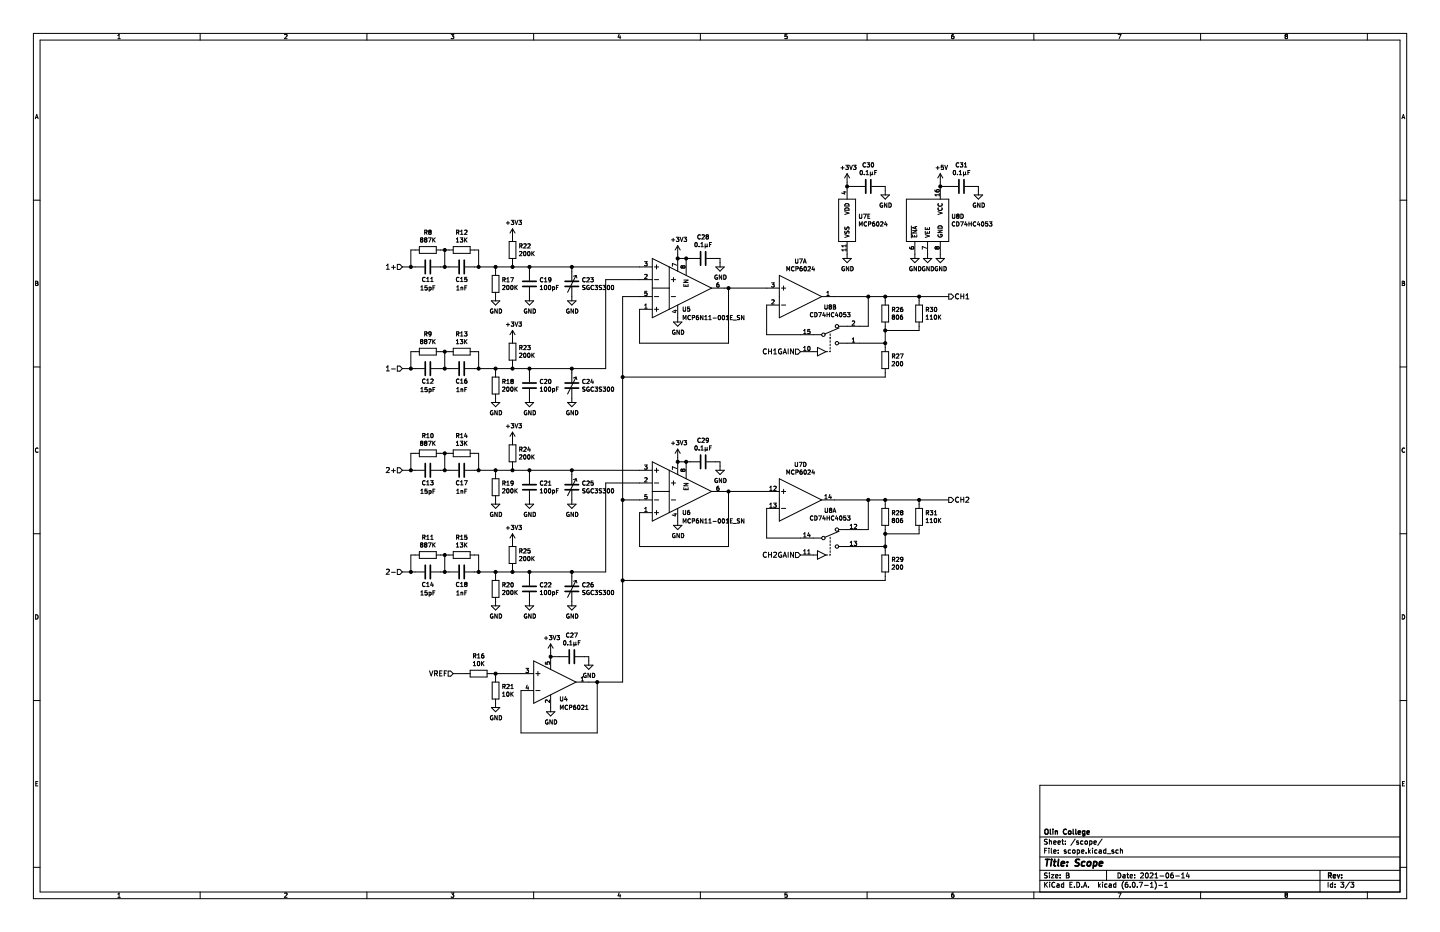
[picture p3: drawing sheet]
<svg xmlns="http://www.w3.org/2000/svg" width="432mm" height="279mm" viewBox="0 0 432 279" stroke-linecap="round" stroke-linejoin="round" font-family="sans-serif">
<path d="M0 0h431.8v279.4h-431.8z" fill-rule="evenodd" fill="#fff" stroke="#fff" stroke-width=".3"/>
<g fill="none" stroke="#000" stroke-width=".3">
<path d="M10 10h411.8v259.4h-411.8zM12 12h407.8v255.4h-407.8zM35.3 11.6h.8M35.3 10.7l.4-.4v1.3M60 10v2M85.3 10.4l.5-.1 .3 .4-.8 .9h.8M110 10v2M135.3 10.3h.8l-.5 .5 .4 .1v.6h-.7M160 10v2M185.6 10.2l-.3 1h.8M186 10.7v.9M210 10v2"/>
<path d="M236 10.3h-.6l-.1 .6h.7v.6h-.7M260 10v2M286 10.3l-.6 .3-.1 .8 .3 .2 .4-.1v-.6l-.4-.1-.3 .2M310 10v2M335.3 10.3h.8l-.5 1.3M360 10v2M385.6 10.9l-.3 .2 .3 .5 .5-.2-.3-.5M385.6 10.9l-.3-.3 .3-.3 .5 .2-.3 .4M385.6 10.9h.2M410 10v2M10.6 35.6l.4-1.3 .4 1.3M10.7 35.2h.6"/>
<path d="M420.4 35.6l.4-1.3 .4 1.3M420.5 35.2h.6M251.5 59.7h5.1v12.7h-5.1zM252.2 50.3h.9M252.6 49.8v1M252.9 57.6h.8M253.3 57.4v.8l-.9-.3M253.6 49.5h.8l-.4 .5 .3 .1v.6h-.7M254 55.9h5.3M254 52.1l-.7 1.3M254 52.1v7.6M254 52.1l.8 1.3"/>
<path d="M254.8 49.5l.4 1.3 .4-1.3M255.9 49.5h.8l-.4 .5 .3 .1v.6h-.7M258.1 51.2l.1-.1a.62 .62 0 0 1 .4 .7 .62 .62 0 0 1-.5 .5l-.2-.4zM258.1 51.2h-.1M259.2 52.3v.1M259.5 48.9a.56 .56 0 0 0-.7 .5 .56 .56 0 0 0 .7 .5M259.7 52.4h.7M259.7 51.5l.4-.4v1.3M260 48.8h.8l-.5 .5 .4 .1v.5h-.7M261 52.2l.2 .2 .4-.2M261 51.5v1.3M261.4 48.9l.1-.1a.62 .62 0 0 1 .5 .7 .62 .62 0 0 1-.6 .5l-.2-.4z"/>
<path d="M261.4 55.9h4v2.5M261.6 52.2l.2 .2M261.6 51.5v.7M262.3 51.7h.4M262.9 51.1h-.6v1.3M264.2 58.4h2.5l-1.3 1.3zM271.8 59.7h12.7v12.7h-12.7zM280.4 57l.3 .5 .7 .1 .2-.3-.1-.4-.6 .1v.3l.2 .3M280.7 50.3h1M281.2 49.8v1M281.6 58.4h-1.2l.3 .4M281.6 58v.8"/>
<path d="M282 52.1v7.6M282 55.9h5.3M282 52.1l-.8 1.3M282 52.1l.7 1.3M282.9 49.5h-.6l-.1 .6h.6l.1 .6h-.7M283.3 49.5l.4 1.3 .4-1.3M285.9 51.2l.2-.1a.62 .62 0 0 1 .5 .7 .62 .62 0 0 1-.6 .5l-.2-.4zM287.1 52.3v.1M287.5 48.9a.56 .56 0 0 0-.8 .5 .56 .56 0 0 0 .8 .5M287.6 51.5l.4-.4v1.3M287.6 52.4h.8M287.9 48.8h.8l-.4 .5 .3 .1v.5h-.7"/>
<path d="M288.9 52.2l.2 .2 .4-.2M288.9 51.5v1.3M289.2 50.1h.7M289.2 49.2l.3-.4v1.3M289.3 55.9h4.1v2.5M289.5 51.5v.7M289.5 52.2l.2 .2M290.2 51.7h.5M290.8 51.1h-.6v1.3M292.1 58.4h2.6l-1.3 1.3zM10 60h2M115.9 79.6l.4-.4v1.5"/>
<path d="M118 79.6v1.1M119.1 79.3h.8l.8 .7-.8 .8h-.8zM125.7 73.9h5.1v2.1h-5.1zM125.7 74.9h-2.5v5.1M126.3 71.8l-.2-.2 .2-.3 .5 .2-.2 .3M126.3 71.8l-.2 .3 .2 .5 .5-.3-.2-.5M126.3 71.8h.3M127.3 69.7l.7-.1v-.5l-.7-.1v1.3M127.5 71.8l-.2-.2 .2-.3 .5 .2-.2 .3M127.5 71.8l-.2 .3 .2 .5 .5-.3-.2-.5M127.5 71.8h.3M127.6 69.7l.5 .6"/>
<path d="M128.4 71.3h.9l-.6 1.3M128.6 69.2l.2-.2 .5 .2M128.6 69.2v.1M128.6 69.3l.2 .2M128.6 70.1l.1 .1M128.8 69.5l-.2 .3v.3M128.8 69.5h.2M129 69.5l.3 .3-.1 .3-.5 .1M129.3 69.2v.1M129.3 69.3l-.3 .2M129.8 71.3v1.3M129.9 71.8l.6 .8"/>
<path d="M130.5 71.3l-.7 .7M130.8 74.9h5.1M133.4 74.9v5.1M135.9 73.9h5.1v2.1h-5.1zM136.8 71.7l.4-.4v1.3M136.8 72.6h.8M136.9 69.7l.6-.1 .1-.5-.7-.1v1.3M137.2 69.7l.4 .6M138 71.3h.8l-.4 .5 .3 .1v.6h-.7M138.1 69.4l.4-.4v1.3M138.1 70.3h.7M139.3 71.3v1.3"/>
<path d="M139.3 69.1l.5-.1 .2 .4-.7 .9h.7M139.5 71.8l.5 .8M140 71.3l-.7 .7M141 74.9h2.5v5.1M151.8 66.8h1M152.3 66.3v1M152.7 72.4h2v5.1h-2zM153.3 66h.8l-.5 .5 .4 .1v.6h-.7M153.7 68.6v3.8M153.7 77.5v2.5M153.7 68.6l-.8 1.3M153.7 68.6l.7 1.3"/>
<path d="M154.4 66l.5 1.3 .4-1.3M155.6 66h.8l-.5 .5 .4 .1v.6h-.7M155.8 75.5l.5-.1 .2 .4-.8 .9h.8M155.8 73.7h.6l.1-.5-.7-.1v1.3M156.1 73.7l.5 .7M157.1 73.2l.4-.1 .3 .3-.8 1h.8M157.1 75.5l.2-.1a.62 .62 0 0 1 .4 .6 .62 .62 0 0 1-.5 .6l-.2-.4zM158.3 73.2l.4-.1 .3 .3-.8 1h.8M158.3 75.5l.2-.1a.62 .62 0 0 1 .5 .6 .62 .62 0 0 1-.6 .6l-.2-.4zM159.5 75.4v1.3M159.7 75.9l.5 .8M160.2 75.4l-.7 .7"/>
<path d="M193.3 78.4h.8l-.5 .5 .4 .1v.6h-.7M195.6 77.5l17.8 8.9-17.8 8.9zM196.9 79.4v1.3M201.4 71.9h.9M201.8 71.4v1M202.8 71.1h.8l-.4 .5 .3 .1v.6h-.7M202.9 79.5l-1.3-.5v.8M203.2 77.5h6.6M203.2 73.7v7.6M203.2 73.7l-.7 1.2M203.2 73.7l.8 1.2M204 71.1l.4 1.3 .4-1.3"/>
<path d="M204.7 79.9l-.2-.2-.3 .2 .2 .5 .3-.3M204.7 79.9l.3-.2 .4 .2-.2 .5-.5-.3M204.7 79.9v.2M205.1 71.1h.8l-.4 .5 .3 .1v.6h-.7M205.8 77.5v5.1M208.5 72.8a.55 .55 0 0 1 .6 .5 .55 .55 0 0 1-.6 .5zM208.9 72.8h.1M209.6 73.8v.2M210 70.5a.56 .56 0 0 0-.8 .5 .56 .56 0 0 0 .8 .5M210.2 73.1l.3-.4v1.3M210.2 74h.7M210.5 70.5l.5-.1 .2 .4-.8 .9h.8"/>
<path d="M211.4 73.1v1.3M211.4 73.8l.2 .2 .4-.2M211.9 77.5h4v2.5M212 70.9l-.3 .3 .3 .5 .4-.3-.2-.5M212 70.9l-.3-.2 .3-.3 .4 .2-.2 .3M212 70.9h.2M212 73.1v.7M212 73.8l.2 .2M212.8 73.3h.4M213.4 72.7h-.6v1.3M238.5 77.6v1.1l.3 .2 .5-.2v-1.1M239.7 77.6h.9l-.6 1.3"/>
<path d="M240.5 79.9l-.4 .1-.2 .5M240.9 78.9l.4-1.3 .4 1.3M241 78.5h.6M243.8 79.9l-.3 .9h.8M252.7 77.5h2.6l-1.3 1.3zM253.2 80a.58 .58 0 0 0-.8 .6 .58 .58 0 0 0 .8 .5v-.5h-.2M253.3 70.3l1.3 .5-1.3 .4M253.3 63.5l1.3 .4-1.3 .4M253.4 69.3v.6a.53 .53 0 0 0 .7-.6l.4 .1v.6M253.4 68v.7a.53 .53 0 0 0 .7-.6l.4 .1v.6M253.5 61.2a.66 .66 0 0 1 .8-.1 .66 .66 0 0 1 .3 .7h-1.3zM253.5 62.4a.66 .66 0 0 1 .8 0 .66 .66 0 0 1 .3 .6h-1.3z"/>
<path d="M253.7 73.3v.8M253.7 74.6v.7M253.7 74.9h-1.3l.4 .4M253.7 73.7h-1.3l.4 .4M254 72.4v5.1M254.5 79.9v1.3l-.7-1.3v1.3M255.1 79.9a.64 .64 0 0 1 .7 .6 .64 .64 0 0 1-.7 .7zM257.7 64.2v1l.2 .3 .4-.1M257.7 67.8v-1.3l.4 .9 .4-.9v1.3M258.4 65.3l-.1 .1M258.4 64.2v1.1M258.9 64.2h.9l-.6 1.3"/>
<path d="M259.9 66.6a.56 .56 0 0 0-.8 .5 .56 .56 0 0 0 .8 .6M260.2 64.8h.5M260.4 67.2l.6-.1 .1-.5-.7-.1v1.3M260.8 64.2h-.6v1.3h.6M262.2 66.5l-.5 .3-.1 .7 .3 .3 .4-.1-.1-.7h-.3l-.3 .2M263 66.6l.1-.1a.62 .62 0 0 1 .5 .7 .62 .62 0 0 1-.6 .5l-.2-.4zM264 66.6l.5-.1 .3 .4-.8 .9h.8M264.6 60.9a.58 .58 0 0 0-.7 .6 .58 .58 0 0 0 .8 .5v-.4h-.3M265.6 66.4l-.3 .9h.7M265.9 66.9v.9M265.9 60.9v1.2l-.7-1.2v1.2M266.5 60.9a.64 .64 0 0 1 .8 .6 .64 .64 0 0 1-.8 .6z"/>
<path d="M272.7 74.1l.4 .5 .7 .1 .2-.3-.1-.4-.6 .1-.1 .3 .3 .3M273.1 77.5h2.5l-1.3 1.3zM273.3 67.7v3.6M273.5 80a.58 .58 0 0 0-.7 .6 .58 .58 0 0 0 .8 .5v-.5h-.3M273.6 70.4v.6h1.3v-.6M273.6 69.1h1.3l-1.3 .8h1.3M274.2 70.6v.4M274.3 72.4v5.1M274.5 68v.6M274.8 79.9v1.3l-.7-1.3v1.3M274.9 67.9l-1.3 .4 1.3 .4M275.4 79.9a.64 .64 0 0 1 .8 .6 .64 .64 0 0 1-.8 .7z"/>
<path d="M276.9 77.5h2.5l-1.3 1.3zM277.3 80a.58 .58 0 0 0-.7 .6 .58 .58 0 0 0 .8 .5v-.5h-.3M277.4 68.2v.6h1.3v-.6M277.4 70.3l1.3 .5-1.3 .4M277.4 69.3v.6h1.3v-.6M277.8 74.4l-1.2-.5v.8M278.1 68.3v.5M278.1 69.5v.4M278.1 72.4v5.1M278.6 79.9v1.3l-.7-1.3v1.3M279.2 79.9a.64 .64 0 0 1 .8 .6 .64 .64 0 0 1-.8 .7zM280.7 77.5h2.5l-1.2 1.3z"/>
<path d="M280.9 74.2l-.2-.3-.3 .3 .2 .5 .3-.3M280.9 74.2v.2M280.9 74.2l.3-.3 .4 .3-.2 .5-.5-.3M281.1 80a.58 .58 0 0 0-.7 .6 .58 .58 0 0 0 .8 .5v-.5h-.3M281.3 63.5l1.2 .4-1.2 .4M281.3 69h1.2l-1.2 .7h1.2M281.3 70.3a.58 .58 0 0 0 .6 .8 .58 .58 0 0 0 .5-.8h-.4v.2M281.4 62.3a.56 .56 0 0 0 .5 .8 .56 .56 0 0 0 .5-.8M281.4 61a.56 .56 0 0 0 .5 .8 .56 .56 0 0 0 .5-.8M281.4 67.8a.66 .66 0 0 1 .8-.1 .66 .66 0 0 1 .3 .7h-1.2zM282 72.4v5.1M282.4 79.9v1.3l-.7-1.3v1.3"/>
<path d="M283 79.9a.64 .64 0 0 1 .8 .6 .64 .64 0 0 1-.8 .7zM285.6 64.2v1l.2 .3 .4-.1M286.3 65.3l-.1 .1M286.3 66.6a.56 .56 0 0 0-.8 .5 .56 .56 0 0 0 .8 .6M286.3 64.2v1.1M286.9 66.5a.64 .64 0 0 1 .7 .6 .64 .64 0 0 1-.7 .7zM287.1 64.7l-.2-.2 .2-.3 .5 .2-.3 .3M287.1 64.7l-.2 .3v.3l.6 .1M287.1 64.7h.2M287.3 64.7l.3 .3-.1 .3M287.5 65.3v.1M288 66.5h.9l-.6 1.3"/>
<path d="M288.1 64.2a.64 .64 0 0 1 .8 .6 .64 .64 0 0 1-.8 .7zM289.6 66.4l-.3 .9h.8M289.9 66.9v.9M290.5 66.5v1.3M290.5 67.1h.8M291.3 66.5v1.3M292.5 60.9a.58 .58 0 0 0-.7 .6 .58 .58 0 0 0 .8 .5v-.4h-.2M292.6 66.6a.56 .56 0 0 0-.8 .5 .56 .56 0 0 0 .8 .6M293.4 66.4l-.3 .9h.8M293.7 66.9v.9M293.9 60.9v1.2l-.8-1.2v1.2M294.4 66.6l.2-.1a.62 .62 0 0 1 .4 .7 .62 .62 0 0 1-.5 .5l-.2-.4z"/>
<path d="M294.5 60.9a.64 .64 0 0 1 .7 .6 .64 .64 0 0 1-.7 .6zM296.2 66.5h-.6l-.1 .6 .6-.1 .1 .7h-.7M296.7 66.5h.7l-.4 .5 .4 .1v.6h-.7M419.8 60h2M10.7 84.9h.4M11.1 84.9l.2 .1M11.1 84.9l.2-.5-.6-.1v1.3l.6-.1 .1-.5M11.3 85h.1M115.9 80.7h.8M117.4 80.1h1.2M120.7 80h6.6M126.2 86l.4-.3v1.2"/>
<path d="M126.2 86.9h.7M127.5 83.3a.56 .56 0 0 0-.8 .5 .56 .56 0 0 0 .8 .5M128 83.5l.3-.4v1.3M128 84.4h.7M128.1 85.7h-.6l-.1 .6 .6-.1 .1 .6h-.7M128.7 86.9l.5-.1v-.6l-.5-.1v1.3M129.2 83.5l.3-.4v1.3M129.2 84.4h.7M129.3 80h8.1M129.8 86.3h.4M130.4 85.7h-.6v1.2M137 86l.3-.3v1.2"/>
<path d="M137 86.9h.7M137.6 83.3a.56 .56 0 0 0-.8 .5 .56 .56 0 0 0 .8 .5M138.1 83.5l.4-.4v1.3M138.1 99.8l.4-.3v1.2M138.1 84.4h.7M138.2 86.1v.8M138.2 86.2h.5l.1 .7M139.3 99.5h.7l-.4 .5 .4 .1v.5h-.7M139.4 86.3h.4M139.5 80h56.1M140 85.7h-.6v1.2M140 83.1h-.6l-.1 .6h.6l.1 .6h-.7"/>
<path d="M147.3 90.2h2.6l-1.3 1.3zM147.6 82.6h2v5h-2zM147.8 92.7a.58 .58 0 0 0-.8 .6 .58 .58 0 0 0 .8 .5v-.5h-.2M148.6 80v2.6M148.6 87.6v2.6M149.1 92.6v1.3l-.7-1.3v1.3M149.7 92.6a.64 .64 0 0 1 .7 .6 .64 .64 0 0 1-.7 .7zM150.7 85.7l.5-.1 .2 .3-.8 .9h.8M150.8 83.9l.6-.1v-.4l-.6-.2v1.3M151.1 83.9l.4 .6M151.8 97.3h1M152 84.5h.7"/>
<path d="M152 83.6l.3-.4v1.3M152 85.7l.2-.1a.62 .62 0 0 1 .5 .6 .62 .62 0 0 1-.6 .6l-.2-.5zM152.3 96.8v1M153.1 83.2h.9l-.6 1.3M153.2 85.7l.2-.1a.62 .62 0 0 1 .5 .6 .62 .62 0 0 1-.6 .6l-.2-.5zM153.3 96.5h.8l-.5 .5 .4 .1v.6h-.7M153.7 99.1v3.8M153.7 99.1l-.8 1.2M153.7 99.1l.7 1.2M154.4 85.6v1.2M154.4 96.5l.5 1.3 .4-1.3M154.6 86.1l.5 .7"/>
<path d="M155.1 85.6l-.7 .7M155.6 96.5h.8l-.5 .5 .4 .1v.6h-.7M157.5 90.2h2.5l-1.2 1.3zM157.9 92.7a.58 .58 0 0 0-.7 .6 .58 .58 0 0 0 .8 .5v-.5h-.3M158.8 80v4.1M158.8 86.1v4.1M159.3 92.6v1.3l-.8-1.3v1.3M159.9 92.6a.64 .64 0 0 1 .7 .6 .64 .64 0 0 1-.7 .7zM162 86.8h.7M162 85.9l.4-.3v1.2M162.8 83.4a.56 .56 0 0 0-.8 .5 .56 .56 0 0 0 .8 .5M163.3 84.5h.7"/>
<path d="M163.3 83.6l.3-.4v1.3M163.3 85.7l.2-.1a.62 .62 0 0 1 .5 .6 .62 .62 0 0 1-.6 .6l-.2-.5zM164.5 85.7l.2-.1a.62 .62 0 0 1 .5 .6 .62 .62 0 0 1-.6 .6l-.2-.5zM165 86.7v.1M165.2 83.8l-.2 .2h-.4l-.1-.6 .5-.2 .2 .3v.7l-.6 .3M165.7 86h.4l.2 .2-.1 .6h-.5M165.7 86v1.2M166.8 86.2h.5M167.4 85.6h-.6v1.2M170.2 90.2h2.5l-1.2 1.3zM170.6 92.7a.58 .58 0 0 0-.7 .6 .58 .58 0 0 0 .8 .5v-.5h-.3M171.5 80v4.3"/>
<path d="M171.5 85.9v4.3M172 92.6v1.3l-.8-1.3v1.3M172.6 92.6a.64 .64 0 0 1 .7 .6 .64 .64 0 0 1-.7 .7zM172.7 82.6l-2.5 5M172.7 82.6l-.7 .2M172.7 82.6l.3 .7M174.7 86.8h.6M175.4 86.7l-.1 .1M175.4 85.6l-.6 .1a.53 .53 0 0 0 .6 .6v.4M175.5 83.4a.56 .56 0 0 0-.8 .5 .56 .56 0 0 0 .8 .5M176 83.4l.5-.2 .2 .4-.8 .9h.8M176.6 85.6a.58 .58 0 0 0-.7 .6 .58 .58 0 0 0 .8 .5v-.4h-.2"/>
<path d="M177.1 83.2h.8l-.4 .5 .3 .1M177.8 83.8h.1M177.9 83.8l-.1 .6h-.7M178 85.7a.56 .56 0 0 0-.8 .5 .56 .56 0 0 0 .8 .5M178.4 85.6h.8l-.4 .4 .3 .2v.5M178.4 86.7l.7 .1M179.1 86.7v.1M180.4 85.6l-.7 .1a.53 .53 0 0 0 .6 .6v.5h-.6M180.8 85.6h.8l-.4 .4 .3 .2v.5h-.7M182.2 85.7l.2-.1a.68 .68 0 0 1 .4 .6 .68 .68 0 0 1-.4 .6l-.3-.5zM182.2 86.7l.1 .1M183.4 85.7l.2-.1a.68 .68 0 0 1 .4 .6 .68 .68 0 0 1-.4 .6l-.3-.5z"/>
<path d="M183.4 86.7l.1 .1M193.3 92.4h.8M193.3 91.5l.4-.4v1.3M193.3 82.4l.5-.2 .3 .4-.8 .9h.8M194 87.3h-.6l-.1 .6h.6l.1 .6h-.7M195.6 83.8h-14v26.7h-42.1M195.6 86.4h5.1M195.6 88.9h-8.9v115.6h-14M196.2 92.7h1.3M196.2 88.9h1.3M196.2 83.8h1.3M196.2 80h1.3"/>
<path d="M196.9 92.1v1.3M200.7 80v12.7M201.3 88.9h1.3M201.3 83.8h1.3M201.9 96.5h2.6l-1.3 1.3zM201.9 83.2v1.3M202.1 93.1h.8M202.4 99a.58 .58 0 0 0-.8 .6 .58 .58 0 0 0 .8 .5v-.4h-.2M202.5 92.9v.8l-.9-.3M203.2 91.5v5M203.7 99v1.2l-.7-1.2v1.2M204.3 99a.64 .64 0 0 1 .7 .6 .64 .64 0 0 1-.7 .6z"/>
<path d="M204.9 92v1.1l.2 .2 .5-.2v-1.1M204.9 95.8v-1.2l.4 .9 .4-.9v1.2M205.1 85.2v.6h1.2v-.6M205.1 84h1.2l-1.2 .7h1.2M205.7 85.4v.4M206.8 92h-.6l-.1 .6h.6l.1 .6h-.7M207 94.7a.56 .56 0 0 0-.8 .5 .56 .56 0 0 0 .8 .5M207.6 95.2h.6l.1-.5-.7-.1v1.2M209.4 94.6l-.5 .3-.1 .7 .2 .2 .5-.1-.1-.6h-.4l-.2 .2M210.8 94.6v1.2l-.7-1.2v1.2M211.3 95.8h.8M211.3 94.9l.4-.3v1.2"/>
<path d="M212.5 94.9l.4-.3v1.2M212.5 95.8h.8M213.4 86.4h20.3M213.8 95.4h1M214.6 80h2.6l-1.3 1.3zM215.1 82.5a.58 .58 0 0 0-.8 .6 .58 .58 0 0 0 .8 .5v-.4h-.2M215.4 94.7l.2-.1a.62 .62 0 0 1 .5 .6 .62 .62 0 0 1-.6 .6l-.2-.4zM215.5 84.8l-.5 .3-.1 .7 .3 .3 .4-.2-.1-.6h-.3l-.3 .2M216.4 82.5v1.2l-.7-1.2v1.2M216.7 94.7l.1-.1a.62 .62 0 0 1 .5 .6 .62 .62 0 0 1-.6 .6l-.2-.4zM217 82.5a.64 .64 0 0 1 .7 .6 .64 .64 0 0 1-.7 .6zM217.7 95.8h.8"/>
<path d="M217.7 94.9l.4-.3v1.2M218.5 86.4v16.5h-26.7v-10.2h3.8M219 95.2h.4M219.6 94.6h-.6v1.2h.6M219.9 96h.9M221.8 94.6l-.7 .1a.53 .53 0 0 0 .6 .7v.4h-.6M223.1 94.6v1.2l-.8-1.2v1.2M231.4 84.8h.8l-.5 .5 .4 .1v.5h-.7M231.4 90l.5-.1 .3 .3-.8 .9h.8M233.7 91.5h-3.8v8.8h16.5M233.7 82.6l12.7 6.3-12.7 6.4zM234.3 91.5h1.3"/>
<path d="M234.3 86.4h1.3M235 85.7v1.3M235.9 81.2v-1.3l.5 .9 .4-.9v1.3M238.1 80.1a.56 .56 0 0 0-.8 .5 .56 .56 0 0 0 .8 .5M239.3 80.5l-.6 .1M239.3 80.5v-.5l-.6-.1v1.3M239.3 80.5h.1M239.9 80.5h.6v.6h-.5zM239.9 80.5v.2M241 99.1l.3-.3v1.2M241.2 80.1l.2-.2a.62 .62 0 0 1 .4 .7 .62 .62 0 0 1-.5 .5l-.2-.4zM242.3 80.1l.5-.2 .2 .4-.8 .9h.8"/>
<path d="M242.9 98.8h-.6l-.1 .6 .6-.1 .1 .6h-.7M243.8 93.8a.56 .56 0 0 0-.8 .5 .56 .56 0 0 0 .8 .6M244.1 80.4v.8M244.3 93.7a.64 .64 0 0 1 .7 .6 .64 .64 0 0 1-.7 .7zM245.5 93.7h.8l-.5 1.3M246.4 88.9h38.1M247 93.6l-.3 1h.8M247.3 91.4v1l.3 .3 .5-.3v-1M247.3 94.1v.9M247.9 88.6h.8M247.9 87.7l.4-.4v1.3M248 93.7v1.3"/>
<path d="M248 94.3h.7M248.7 93.7v1.3M248.8 91.9l-.2 .3 .2 .5 .5-.3-.2-.5M248.8 91.9l-.2-.2 .2-.3 .5 .2-.2 .3M248.8 91.9h.3M249.9 91.4l.6 .2-.2 .4 .3 .4-.2 .3h-.5zM249.9 92h.4M250.1 93.8a.56 .56 0 0 0-.8 .5 .56 .56 0 0 0 .8 .6M250.8 93.6l-.3 1h.8M251.1 94.1v.9M251.6 98.3l-4.2 1.8M251.9 93.8l.1-.1a.62 .62 0 0 1 .5 .7 .62 .62 0 0 1-.6 .5l-.2-.4z"/>
<path d="M253.6 93.7h-.6v.6l.6-.1v.7h-.6M254.1 93.7h.8l-.4 .5 .3 .1v.6h-.7M255.6 96.3l.4-.1 .3 .4-.8 .9h.8M260.4 88.9v8.9h-8.9M264.4 91.5h2.1v5h-2.1zM265.4 88.9v2.6M265.4 96.5v8.9M267.6 92.8l.6-.1 .1-.4-.7-.2v1.3M267.8 95l-.3-.3 .3-.3 .5 .3-.3 .3M267.8 95l-.3 .2 .3 .5 .5-.2-.3-.5M267.8 95h.2M267.9 92.8l.4 .6"/>
<path d="M268.8 92.3l.5-.2 .2 .4-.7 .9h.7M268.9 94.5l.2-.1a.62 .62 0 0 1 .4 .7 .62 .62 0 0 1-.6 .6l-.1-.5zM268.9 94.5v.1M270.1 94.6l-.1 .9 .2 .2 .4-.1v-.6l-.4-.1-.2 .3M270.2 94.5l-.1 .1M270.6 94.4l-.4 .1M270.6 92.1l-.5 .3-.1 .8 .3 .2 .4-.1-.1-.6-.3-.1-.3 .3M274.6 91.5h2v5h-2zM275.6 88.9v2.6M275.6 96.5v2.6h-10.2M277.7 95.7h.7M277.7 94.8l.4-.4v1.3"/>
<path d="M277.8 92.8l.6-.1v-.4l-.6-.2v1.3M278.1 92.8l.4 .6M278.9 92.1h.8l-.4 .5 .3 .1v.6h-.7M278.9 95.7h.7M278.9 94.8l.4-.4v1.3M280.3 92.3l.2-.2a.62 .62 0 0 1 .4 .7 .62 .62 0 0 1-.5 .5l-.2-.4zM280.3 94.5l.1-.1a.62 .62 0 0 1 .5 .7 .62 .62 0 0 1-.6 .6l-.2-.5zM281.4 94.4v1.3M281.6 95l.5 .7M282.1 94.4l-.7 .8M284.5 88.2h.8l.7 .7-.7 .8h-.8zM287.5 88.2a.68 .68 0 0 0-1 .6 .68 .68 0 0 0 1 .7"/>
<path d="M288.1 88.1v1.5M288.1 88.8h.9M289 88.1v1.5M289.6 89.6h.9M289.6 88.5l.5-.4v1.5M420.5 84.3l.7 .2-.3 .4 .3 .5-.2 .2h-.5zM420.5 84.9h.4M10 110h2M115.9 110.1l.4-.4v1.5M115.9 111.2h.8M117.4 110.6h1.2M119.1 109.7h.8l.8 .8-.8 .8h-.8z"/>
<path d="M120.7 110.5h6.6M125.7 104.4h5.1v2h-5.1zM125.7 105.4h-2.5v5.1M126.1 101.9l.2 .4M126.2 116.5l.4-.3v1.2M126.2 117.4h.7M126.2 101.8l.5 .1-.1 .4M126.2 101.8l-.1 .1M126.3 102.3l-.2 .3 .2 .5 .5-.3-.2-.5M126.3 102.3h.3M127.3 100.1h.7v-.5l-.7-.1v1.2M127.5 113.7a.56 .56 0 0 0-.8 .6 .56 .56 0 0 0 .8 .5"/>
<path d="M127.5 102.3l-.2-.2 .2-.3 .5 .2-.2 .3M127.5 102.3l-.2 .3 .2 .5 .5-.3-.2-.5M127.5 102.3h.3M127.6 100.1l.5 .6M128 114l.3-.4v1.3M128 114.9h.7M128.1 116.2h-.6l-.1 .6 .6-.1 .1 .6h-.7M128.4 101.8h.9l-.6 1.3M128.7 116.6v1.3M128.7 116.6h.3l.3 .2-.1 .6h-.5M129.2 113.7l.4-.1 .3 .4-.8 .9h.8M129.3 100l-.3 .3-.3-.1-.1-.6 .4-.1 .3 .2-.1 .7-.5 .3"/>
<path d="M129.3 110.5h8.1M129.8 101.8v1.3M129.8 116.8h.4M129.9 102.3l.6 .8M130.4 116.2h-.6v1.2M130.5 101.8l-.7 .7M130.8 105.4h5.1M133.4 105.4v5.1M135.9 104.4h5.1v2h-5.1zM136.8 102.1l.4-.3v1.3M136.8 103.1h.8M136.9 100.1h.6l.1-.5-.7-.1v1.2"/>
<path d="M137 116.5l.3-.3v1.2M137 117.4h.7M137.2 100.1l.4 .6M137.6 113.7a.56 .56 0 0 0-.8 .6 .56 .56 0 0 0 .8 .5M138 101.8h.8l-.4 .5 .3 .1v.5h-.7M138.1 114l.4-.4v1.3M138.1 100.7h.7M138.1 114.9h.7M138.2 116.6v.8M138.2 116.7l.5-.1 .1 .8M139.3 101.8v1.3M139.4 116.8h.4"/>
<path d="M139.5 102.3l.5 .8M139.9 113.6l-.5 .3-.1 .7 .3 .3 .4-.1-.1-.6-.3-.1-.3 .2M140 116.2h-.6v1.2M140 101.8l-.7 .7M141 105.4h2.5v5.1M147.6 113h2v5.1h-2zM148.6 110.5v2.5M148.6 118.1v2.6M150.7 116.2l.5-.2 .2 .4-.8 .9h.8M150.8 114.4l.6-.1v-.5l-.6-.1v1.3M151.1 114.4l.4 .6M152 114.1l.3-.4v1.3"/>
<path d="M152 115h.7M152 116.2l.2-.2a.62 .62 0 0 1 .5 .7 .62 .62 0 0 1-.6 .5l-.2-.4zM152.7 102.9h2v5.1h-2zM153.2 116.2l.2-.2a.62 .62 0 0 1 .5 .7 .62 .62 0 0 1-.6 .5l-.2-.4zM153.4 114.3l-.2-.3 .2-.3 .5 .3-.2 .3M153.4 114.3l-.2 .2 .2 .5 .5-.3-.2-.4M153.4 114.3h.3M153.7 108v2.5M154.4 116v1.3M154.6 116.6l.5 .7M155.1 116l-.7 .8M155.8 106l.5-.1 .2 .3-.8 .9h.8"/>
<path d="M155.8 104.2h.6l.1-.5-.7-.1v1.2M156.1 104.2l.5 .6M157.1 103.7l.4-.1 .3 .3-.8 .9h.8M157.1 106l.2-.1a.62 .62 0 0 1 .4 .6 .62 .62 0 0 1-.5 .6l-.2-.4zM158.2 103.6h.8l-.4 .4 .3 .2v.5h-.7M158.4 105.9h.1a.62 .62 0 0 1 .4 .6 .62 .62 0 0 1-.5 .6l-.2-.4zM158.8 110.5v4.1M158.8 116.6v4.1M158.8 107l-.1 .1M159.5 105.9v1.2M159.7 106.4l.5 .7M160.2 105.9l-.7 .7"/>
<path d="M162 116.4l.4-.4v1.3M162 117.3h.7M162.8 113.8a.56 .56 0 0 0-.8 .6 .56 .56 0 0 0 .8 .5M163.3 113.8l.5-.1 .2 .4-.8 .9h.8M163.3 116.2l.2-.2a.62 .62 0 0 1 .5 .7 .62 .62 0 0 1-.6 .5l-.2-.4zM164.5 116.2l.1-.1a.55 .55 0 0 1 .6 .6 .55 .55 0 0 1-.7 .5zM164.6 113.8l.2-.1a.62 .62 0 0 1 .4 .7 .62 .62 0 0 1-.5 .5l-.2-.4zM165 116.1v.1M165.7 116.5h.4l.2 .2-.1 .5h-.5M165.7 116.5v1.2M166.8 116.6h.5M167.4 116h-.6v1.3"/>
<path d="M171.5 110.5v4.3M171.5 116.3v4.4M172.7 113l-2.5 5.1M172.7 113l-.7 .3M172.7 113l.3 .8M175.4 116.1l-.6 .1a.53 .53 0 0 0 .6 .6l-.1 .4h-.6M175.5 113.8a.56 .56 0 0 0-.8 .6 .56 .56 0 0 0 .8 .5M176 113.8l.5-.1 .2 .4-.8 .9h.8M176.6 116.1a.58 .58 0 0 0-.7 .6 .58 .58 0 0 0 .8 .5v-.4h-.2M177.5 113.7l-.3 .9h.8M177.8 114.1v.9M178 116.2a.56 .56 0 0 0-.8 .5 .56 .56 0 0 0 .8 .5"/>
<path d="M178.4 116h.8l-.4 .5 .3 .1v.6h-.7M180.4 116.1l-.7 .1a.53 .53 0 0 0 .6 .6v.4h-.6M180.8 116h.8l-.4 .5 .3 .1v.6h-.7M182.2 116.2l.2-.2a.62 .62 0 0 1 .4 .7 .62 .62 0 0 1-.5 .5l-.2-.4zM182.3 116.1l-.1 .1M183.4 116.2l.2-.2a.62 .62 0 0 1 .4 .7 .62 .62 0 0 1-.5 .5l-.2-.4zM183.5 116.1l-.1 .1M229.8 104.7a.68 .68 0 0 0-.9 .7 .68 .68 0 0 0 .9 .6M230.5 104.6v1.5M230.5 105.3h.8M231.3 104.6v1.5M232 106.1h.9"/>
<path d="M232 105l.4-.4v1.5M234.3 104.7a.69 .69 0 0 0-.9 .7 .69 .69 0 0 0 1 .6v-.5h-.3M234.8 106.1l.5-1.5 .5 1.5M235 105.7h.7M236.3 104.6v1.5M237.9 104.6v1.5l-.8-1.5v1.5M238.5 104.7h.8l.7 .7-.7 .8h-.8zM240 105.4h5.1M241 104.2l.3-.4v1.3M241 105.1h.7M241 100h.7M242.3 104l.2-.2a.62 .62 0 0 1 .4 .7 .62 .62 0 0 1-.5 .5l-.2-.4z"/>
<path d="M245.1 104.2l2.6 1.2-2.6 1.3zM247.7 105.4h.5M248.9 100.1v.5M248.9 101.1v.5M248.9 102.1v.5M248.9 103.1v.5M248.9 104.2v.5M248.9 105.2v.2h-.2M251.5 102.9h13.9M255.6 101.7l.3-.4v1.3M255.6 102.6h.7M264.4 105.4h2.1v5.1h-2.1z"/>
<path d="M265.4 110.5v2.5h-78.7M267.5 108.5l.5-.1 .3 .4-.8 .9h.8M267.6 106.8l.6-.1 .1-.5-.7-.1v1.3M267.9 106.8l.4 .6M268.8 106.2l.5-.1 .2 .4-.7 .9h.7M268.9 108.5l.2-.1a.62 .62 0 0 1 .4 .7 .62 .62 0 0 1-.6 .5l-.1-.4zM270 106.1h.8l-.5 1.3M270.1 108.5l.2-.1a.62 .62 0 0 1 .4 .7 .62 .62 0 0 1-.6 .5l-.1-.4zM419.8 110h2M11.4 134.4a.58 .58 0 0 0-.8 .6 .58 .58 0 0 0 .8 .5M125.7 134.9h5.1v2h-5.1zM125.7 135.9h-2.5v5.1"/>
<path d="M126.1 132.6l.2 .2M126.1 132.5v.1M126.1 132.5l.2-.2 .5 .2M126.1 133.4l.1 .1M126.3 132.8l-.2 .2v.4M126.3 132.8h.3M126.6 132.8l.2 .2-.1 .4-.5 .1M126.7 130.6h.6l.1-.5-.7-.1v1.2M126.8 132.5v.1M126.8 132.6l-.2 .2M127 130.6l.5 .6M127.3 132.5l.2-.2 .5 .2"/>
<path d="M127.3 132.6l.2 .2M127.3 132.5v.1M127.5 132.8h.3M127.5 132.8l-.2 .2 .2 .5 .5-.2-.2-.5M128 131.2h.7M128 130.3l.3-.3v1.2M128 132.5v.1M128 132.6l-.2 .2M128.4 132.3h.9l-.6 1.2M129.3 130.1l.2-.1a.62 .62 0 0 1 .4 .6 .62 .62 0 0 1-.6 .6l-.1-.5zM129.8 132.3v1.2M129.9 132.8l.6 .7"/>
<path d="M130.5 132.3l-.7 .7M130.8 135.9h5.1M133.4 135.9v5.1M135.9 134.9h5.1v2h-5.1zM136.8 133.5h.8M136.8 132.6l.4-.3v1.2M136.9 130.6h.6l.1-.5-.7-.1v1.2M137.2 130.6l.4 .6M138 132.3h.8l-.4 .4 .3 .1M138 133.4l.7 .1M138.1 131.2h.7M138.1 130.3l.4-.3v1.2"/>
<path d="M138.7 132.8v.1M138.7 132.9v.5M138.7 133.4v.1M139.3 132.3v1.2M139.5 132.8l.5 .7M139.6 129.9l-.3 .9h.8M139.9 130.4v.8M140 132.3l-.7 .7M141 135.9h2.5v5.1M147.3 120.7h2.6l-1.3 1.2zM147.8 123.2a.58 .58 0 0 0-.8 .5 .58 .58 0 0 0 .8 .5v-.4h-.2M149.1 123.1v1.3l-.7-1.3v1.3"/>
<path d="M149.7 123.1a.64 .64 0 0 1 .7 .6 .64 .64 0 0 1-.7 .7zM151.8 127.8h1M152.3 127.3v1M152.7 133.4h2v5h-2zM153.3 127h.8l-.5 .5 .4 .1v.6M153.3 128.2h.1M153.3 128.2h.6M153.7 129.6v3.8M153.7 138.4v2.6M153.7 129.6l-.8 1.2M153.7 129.6l.7 1.2M154 128.2h-.1"/>
<path d="M154.4 127l.5 1.3 .4-1.3M155.6 127h.8l-.5 .5 .4 .1v.6h-.7M155.8 136.5l.5-.1 .2 .3-.8 .9h.8M155.8 134.7l.6-.1 .1-.4-.7-.2v1.3M156.1 134.7l.5 .6M157.1 134.2l.4-.2 .3 .4-.8 .9h.8M157.1 136.5l.2-.1a.62 .62 0 0 1 .4 .6 .62 .62 0 0 1-.5 .6l-.2-.5zM157.5 120.7h2.5l-1.2 1.2zM157.9 123.2a.58 .58 0 0 0-.7 .5 .58 .58 0 0 0 .8 .5v-.4h-.3M158.3 136.5l.1-.1a.55 .55 0 0 1 .6 .6 .55 .55 0 0 1-.7 .5zM158.6 134l-.3 .9h.7M158.7 136.4l.1 .1"/>
<path d="M158.9 134.5v.8M159.3 123.1v1.3l-.8-1.3v1.3M159.5 136.4v1.2M159.7 136.9l.5 .7M159.9 123.1a.64 .64 0 0 1 .7 .6 .64 .64 0 0 1-.7 .7zM160.2 136.4l-.7 .7M170.2 120.7h2.5l-1.2 1.2zM170.6 123.2a.58 .58 0 0 0-.7 .5 .58 .58 0 0 0 .8 .5v-.4h-.3M172 123.1v1.3l-.8-1.3v1.3M172.6 123.1a.64 .64 0 0 1 .7 .6 .64 .64 0 0 1-.7 .7zM193.3 139.4h.8l-.5 .5 .4 .1v.5h-.7M195.6 138.4l17.8 8.9-17.8 8.9z"/>
<path d="M201.4 132.9h.9M201.8 132.4v1M202.8 132.1h.8l-.4 .5 .3 .1v.5h-.7M203.2 134.6v7.7M203.2 138.4h6.6M203.2 134.6l-.7 1.3M203.2 134.6l.8 1.3M204 132.1l.4 1.3 .4-1.3M205.1 132.1h.8l-.4 .5 .3 .1v.5h-.7M205.8 138.4v5.1M208.5 133.8l.2-.1a.62 .62 0 0 1 .4 .6 .62 .62 0 0 1-.6 .6l-.1-.5zM209.6 134.8v.1"/>
<path d="M210 131.5a.56 .56 0 0 0-.8 .5 .56 .56 0 0 0 .8 .5M210.2 134.9h.7M210.2 134l.3-.3v1.2M210.5 131.5l.5-.2 .2 .4-.8 .9h.8M211.4 134.7l.2 .2 .4-.2M211.4 134.1v1.3M211.9 138.4h4v2.6M212 134.7l.2 .2M212 134.1v.6M212.4 131.9l-.2 .2h-.4v-.6l.4-.2 .2 .3v.7l-.6 .3M212.8 134.3h.4M213.4 133.7h-.6v1.2"/>
<path d="M238.4 138.6v1l.3 .3 .5-.3v-1M239.7 138.6h.8l-.5 1.3M241 138.6a.64 .64 0 0 1 .7 .6 .64 .64 0 0 1-.7 .7zM421.2 134.4a.58 .58 0 0 0-.8 .6 .58 .58 0 0 0 .8 .5M115.9 140.3l.6-.2 .2 .5-.9 1.1h.9M117.4 141.1h1.2M118 140.5v1.2M119.1 140.2h.8l.8 .8-.8 .7h-.8zM120.7 141h6.6M126.2 147l.4-.4v1.3M126.2 147.9h.7M127.5 145.2l-.1 .1"/>
<path d="M127.5 144.2a.58 .58 0 0 0-.8 .5 .58 .58 0 0 0 .7 .6M128 144.5l.3-.4v1.3M128 145.4h.7M128.1 146.6h-.6l-.1 .6h.6l.1 .6h-.7M128.7 147.1h.3l.3 .2-.1 .5h-.5M128.7 147.1v1.2M129.1 144.1h.8l-.4 .5 .3 .1v.5h-.7M129.3 141h8.1M129.8 147.2h.4M130.4 146.6h-.6v1.3M137 147.9h.7M137 147l.3-.4v1.3"/>
<path d="M137.6 144.2a.56 .56 0 0 0-.8 .5 .56 .56 0 0 0 .8 .5M138.1 145.4h.7M138.1 144.5l.4-.4v1.3M138.2 147.2l.5-.1 .1 .8M138.2 147.1v.8M139.3 144.1h.8l-.5 1.3M139.4 147.2h.4M139.5 141h56.1M140 146.6h-.6v1.3M147.3 151.1h2.6l-1.3 1.3zM147.6 143.5h2v5.1h-2zM147.8 153.6a.58 .58 0 0 0-.8 .6 .58 .58 0 0 0 .8 .5v-.4h-.2"/>
<path d="M148.6 141v2.5M148.6 148.6v2.5M149.1 153.6v1.2l-.7-1.2v1.2M149.7 153.6a.64 .64 0 0 1 .7 .6 .64 .64 0 0 1-.7 .6zM150.7 146.6l.5-.1 .2 .4-.8 .9h.8M150.8 144.9l.6-.1v-.5l-.6-.1v1.3M151.1 144.9l.4 .6M151.8 158.3h1M152 144.6l.3-.4v1.3M152 145.5h.7M152 146.6l.2-.1a.62 .62 0 0 1 .5 .7 .62 .62 0 0 1-.6 .5l-.2-.4zM152.3 157.8v1"/>
<path d="M153.2 146.6l.2-.1a.62 .62 0 0 1 .5 .7 .62 .62 0 0 1-.6 .5l-.2-.4zM153.3 157.5h.8l-.5 .5 .4 .1v.5h-.7M153.9 144.7l-.2 .3-.4-.1-.1-.6 .5-.1 .2 .2-.1 .8-.5 .3M154.4 146.5v1.3M154.4 157.5l.5 1.3 .4-1.3M154.6 147.1l.5 .7M155.1 146.5l-.7 .7M155.6 157.5h.8l-.5 .5 .4 .1v.5h-.7M157.5 151.1h2.5l-1.2 1.3zM157.9 153.6a.58 .58 0 0 0-.7 .6 .58 .58 0 0 0 .8 .5v-.4h-.3M158.8 141v4M158.8 147.1v4"/>
<path d="M159.3 153.6v1.2l-.8-1.2v1.2M159.9 153.6a.64 .64 0 0 1 .7 .6 .64 .64 0 0 1-.7 .6zM162 146.9l.4-.4v1.3M162 147.8h.7M162.8 144.3a.56 .56 0 0 0-.8 .5 .56 .56 0 0 0 .8 .5M163.3 144.3l.5-.1 .2 .4-.8 .9h.8M163.3 146.6l.2-.1a.62 .62 0 0 1 .5 .7 .62 .62 0 0 1-.6 .5l-.2-.4zM164.5 144.6l.3-.4v1.3M164.5 145.5h.7M164.5 146.6l.2-.1a.62 .62 0 0 1 .5 .7 .62 .62 0 0 1-.6 .5l-.2-.4zM165.7 146.9v1.3M165.7 147l.4-.1 .2 .3-.1 .5h-.5"/>
<path d="M166.8 147.1h.5M167.4 146.5h-.6v1.3M170.2 151.1h2.5l-1.2 1.3zM170.6 153.6a.58 .58 0 0 0-.7 .6 .58 .58 0 0 0 .8 .5v-.4h-.3M171.5 141v4.3M171.5 146.8v4.3M172 153.6v1.2l-.8-1.2v1.2M172.6 153.6a.64 .64 0 0 1 .7 .6 .64 .64 0 0 1-.7 .6zM172.7 143.5l-2.5 5.1M172.7 143.5l-.7 .3M172.7 143.5l.3 .8M175.4 146.6h-.6a.53 .53 0 0 0 .6 .7l-.1 .4h-.6"/>
<path d="M175.5 144.3a.56 .56 0 0 0-.8 .5 .56 .56 0 0 0 .8 .5M176 144.3l.5-.1 .2 .4-.8 .9h.8M176.6 146.6a.58 .58 0 0 0-.7 .6 .58 .58 0 0 0 .8 .5v-.5h-.2M177.9 144.2h-.7v.6l.6-.1 .1 .6h-.7M178 146.6a.56 .56 0 0 0-.8 .5 .56 .56 0 0 0 .8 .6M178.4 146.5h.8l-.4 .5 .3 .1M179.1 147.1h.1M179.1 147.1v.6h-.7M180.4 146.6h-.7a.53 .53 0 0 0 .6 .7v.4h-.6M180.8 146.5h.8l-.4 .5 .3 .1v.6h-.7M182.2 146.6l.2-.1a.62 .62 0 0 1 .4 .7 .62 .62 0 0 1-.5 .5l-.2-.4zM183.4 146.6l.2-.1a.62 .62 0 0 1 .4 .7 .62 .62 0 0 1-.5 .5l-.2-.4z"/>
<path d="M186.7 149.9h8.9M193.3 143.3l.5-.1 .3 .4-.8 .9h.8M193.3 152.5l.4-.4v1.3M193.3 153.4h.8M194 148.3h-.6l-.1 .6 .6-.1 .1 .6h-.7M195.6 144.8h-14v26.7h-42.1M195.6 147.3h5.1M196.2 141h1.3M196.2 149.9h1.3M196.2 153.7h1.3M196.2 144.8h1.3M196.9 140.3v1.3"/>
<path d="M196.9 153v1.3M200.7 141v12.7M201.3 149.9h1.3M201.3 144.8h1.3M201.9 144.2v1.2M201.9 157.5h2.6l-1.3 1.3zM202.1 154.1h.8M202.4 160a.59 .59 0 0 0-.8 .6 .59 .59 0 0 0 .8 .5M202.5 153.9v.8l-.9-.3M202.9 140.5l-1.3-.6v.9M203.2 152.4v5.1M203.7 159.9v1.3l-.7-1.3v1.3"/>
<path d="M204.3 159.9a.64 .64 0 0 1 .7 .7 .64 .64 0 0 1-.7 .6zM204.7 140.9l-.2-.3-.3 .3 .2 .4 .3-.2M204.7 140.9v.2M204.8 140.7l-.1 .2M204.8 140.7h.5l.1 .4-.2 .2-.5-.2M204.8 140.7h.1M204.9 153v1l.2 .3 .5-.3v-1M204.9 156.8v-1.3l.4 .9 .4-.9v1.3M205.1 146.2v.6h1.2v-.6M205.1 144.9h1.2l-1.2 .7h1.2M205.7 146.4v.4M206.7 153l-.5 .3-.1 .7 .3 .3 .4-.2-.1-.6h-.3l-.3 .2"/>
<path d="M207 155.6a.56 .56 0 0 0-.8 .6 .56 .56 0 0 0 .8 .5M207.6 156.2l.6-.1 .1-.5-.7-.1v1.3M209.4 155.5l-.5 .3-.1 .8 .2 .2 .5-.1-.1-.6-.4-.1-.2 .3M210.8 155.5v1.3l-.7-1.3v1.3M211.3 155.9l.4-.4v1.3M211.3 156.8h.8M212.5 155.9l.4-.4v1.3M212.5 156.8h.8M213.4 147.3h20.3M213.8 156.3h1M214.6 141h2.6l-1.3 1.3zM214.9 146.5l.3-.3 .4 .3-.1 .5h-.5"/>
<path d="M215 146.9v.1M215.1 143.5a.58 .58 0 0 0-.8 .6 .58 .58 0 0 0 .8 .5v-.5h-.2M215.4 155.6l.2-.1a.62 .62 0 0 1 .5 .7 .62 .62 0 0 1-.6 .5l-.2-.4zM215.5 145.7l-.5 .4v.8M216.4 143.4v1.3l-.7-1.3v1.3M216.7 155.6l.1-.1a.62 .62 0 0 1 .5 .7 .62 .62 0 0 1-.6 .5l-.2-.4zM217 143.4a.64 .64 0 0 1 .7 .6 .64 .64 0 0 1-.7 .7zM217.7 155.9l.4-.4v1.3M217.7 156.8h.8M218.5 147.3v16.5h-26.7v-10.1h3.8M219 156.1h.4M219.6 155.5h-.6v1.3h.6"/>
<path d="M219.9 156.9h.9M221.8 155.6h-.7a.53 .53 0 0 0 .6 .7v.4h-.6M223.1 155.5v1.3l-.8-1.3v1.3M230.8 147h.7M230.8 146.1l.4-.4v1.3M230.8 151.2l.4-.4v1.3M230.8 152.1h.7M232 150.8h.8l-.5 .5 .4 .1v.6h-.7M232 145.9l.5-.2 .3 .4-.8 .9h.8M233.7 152.4h-3.8v8.9h16.5M233.7 143.5l12.7 6.4-12.7 6.3zM234.3 152.4h1.3"/>
<path d="M234.3 147.3h1.3M235 146.7v1.3M235.9 142.2v-1.3l.5 .9 .4-.9v1.3M238.1 141a.56 .56 0 0 0-.8 .5 .56 .56 0 0 0 .8 .5M238.7 141.6l.6-.1v-.5l-.6-.1v1.3M240.5 140.9l-.6 .3v.7l.2 .3 .4-.2v-.6h-.4l-.2 .2M241.2 141l.2-.1a.62 .62 0 0 1 .4 .7 .62 .62 0 0 1-.5 .5l-.2-.4zM242.3 141l.5-.1 .2 .4-.8 .9h.8M242.5 159.7l-.3 .9h.8M243.8 154.8a.56 .56 0 0 0-.8 .5 .56 .56 0 0 0 .8 .5M243.8 140.8l-.3 .9h.8M244.1 141.3v.9"/>
<path d="M244.3 154.7a.64 .64 0 0 1 .7 .6 .64 .64 0 0 1-.7 .6zM245.5 154.7h.8l-.5 1.2M246.4 149.9h38.1M247 154.6l-.3 .9h.8M247.3 155.1v.8M247.3 149.6h.8M247.3 148.7l.4-.4v1.3M247.4 152.4v1l.3 .2h.3M248 154.7v1.2M248 155.3h.7M248.1 153.5l-.1 .1M248.1 152.4v1.1"/>
<path d="M248.7 152.7l.2 .2M248.7 152.6v.1M248.7 152.6l.2-.2 .5 .2M248.7 154.7v1.2M248.8 148.2l-.3 .9h.8M248.9 152.9l-.2 .2 .2 .5 .5-.2-.2-.5M248.9 152.9h.3M249.1 148.7v.9M249.4 152.6v.1M249.4 152.7l-.2 .2M249.8 153.6l.4-1.2 .4 1.2M249.9 153.3h.6"/>
<path d="M250.1 154.8a.56 .56 0 0 0-.8 .5 .56 .56 0 0 0 .8 .5M250.8 154.6l-.3 .9h.8M251.1 155.1v.8M251.6 159.3l-4.2 1.8M251.9 154.8l.1-.1a.62 .62 0 0 1 .5 .6 .62 .62 0 0 1-.6 .6l-.2-.4zM253.6 154.7h-.6v.6l.6-.1v.6h-.6M254.1 154.7h.8l-.4 .4 .3 .2v.5h-.7M255 158.4h.7M255 157.5l.3-.3v1.2M256.2 157.3l.4-.1 .3 .3-.8 .9h.8M260.4 149.9v8.9h-8.9M264.4 152.4h2.1v5.1h-2.1z"/>
<path d="M265.4 149.9v2.5M265.4 157.5v8.9M267.6 153.8l.6-.1 .1-.5-.7-.1v1.3M267.8 155.9l-.3 .3 .3 .5 .5-.3-.3-.5M267.8 155.9l-.3-.2 .3-.3 .5 .2-.3 .3M267.8 155.9h.2M267.9 153.8l.4 .6M268.8 153.2l.5-.1 .2 .4-.7 .9h.7M268.9 155.5l.2-.1a.62 .62 0 0 1 .4 .7 .62 .62 0 0 1-.6 .5l-.1-.4zM270.3 153.6l-.3 .3 .3 .5 .4-.3-.2-.5M270.3 153.6l-.3-.2 .3-.3 .4 .2-.2 .3M270.3 153.6h.2"/>
<path d="M270.6 155.4l-.6 .3v.7l.2 .3 .4-.1v-.7h-.4l-.2 .2M274.6 152.4h2v5.1h-2zM275.6 157.5v2.5h-10.2M275.6 149.9v2.5M277.7 155.8l.4-.4v1.3M277.7 156.7h.7M277.8 153.8l.6-.1v-.5l-.6-.1v1.3M278.1 153.8l.4 .6M278.9 153.1h.8l-.4 .5 .3 .1v.5h-.7M278.9 155.8l.4-.4v1.3M278.9 156.7h.7M280.2 154.4h.7"/>
<path d="M280.2 153.5l.3-.4v1.3M280.2 155.5l.2-.1a.62 .62 0 0 1 .5 .7 .62 .62 0 0 1-.6 .5l-.2-.4zM281.4 155.4v1.3M281.6 155.9l.5 .8M282.1 155.4l-.7 .7M284.5 149.1h.8l.7 .8-.7 .7h-.8zM287.5 149.2a.68 .68 0 0 0-1 .6 .68 .68 0 0 0 1 .6M288.1 149v1.6M288.1 149.8h.9M289 149v1.6M289.6 149.2l.6-.2 .3 .5-.9 1.1h.9M10 160h2"/>
<path d="M115.9 170.8l.6-.2 .2 .5-.9 1.1h.9M117.4 171.6h1.2M119.1 170.7h.8l.8 .8-.8 .7h-.8zM120.7 171.5h6.6M125.7 166.4h-2.5v5.1M125.7 165.4h5.1v2h-5.1zM126.1 163.2v-.3l.5-.2 .2 .3-.2 .3M126.1 163.2h.1M126.2 177.5l.4-.4v1.3M126.2 178.4h.7M126.2 163.2l.1 .1M126.3 163.3l-.2 .2 .2 .5 .5-.2-.2-.5"/>
<path d="M126.3 163.3h.3M126.7 161.1l.6-.1 .1-.4-.7-.2v1.3M127 161.1l.5 .6M127.4 174.6a.58 .58 0 0 0-.7 .6 .58 .58 0 0 0 .8 .5M127.4 174.6l.1 .1M127.5 163.3l-.2-.3 .2-.3 .5 .3-.2 .3M127.5 163.3l-.2 .2 .2 .5 .5-.2-.2-.5M127.5 163.3h.3M128 160.8l.3-.4v1.3M128 174.9l.3-.3v1.2M128 175.8h.7M128 161.7h.7"/>
<path d="M128.1 177.1h-.6l-.1 .6h.6l.1 .6h-.7M128.4 162.7h.9l-.6 1.3M128.7 177.5v1.3M128.7 177.6l.3-.1 .3 .3-.1 .5h-.5M129.2 161.7h.7M129.2 160.8l.3-.4v1.3M129.3 171.5h8.1M129.5 174.5l-.3 .9h.7M129.8 162.7v1.3M129.8 175v.8M129.8 177.7h.4M129.9 163.3l.6 .7"/>
<path d="M130.4 177.1h-.6v1.3M130.5 162.7l-.7 .8M130.8 166.4h5.1M133.4 166.4v5.1M135.9 165.4h5.1v2h-5.1zM136.8 164h.8M136.8 163.1l.4-.4v1.3M136.9 161.1l.6-.1 .1-.4-.7-.2v1.3M137 178.4h.7M137 177.5l.3-.4v1.3M137.2 161.1l.4 .6M137.6 174.7a.56 .56 0 0 0-.8 .5 .56 .56 0 0 0 .8 .5"/>
<path d="M138 162.7h.8l-.4 .5 .3 .1v.6h-.7M138.1 175.8h.7M138.1 160.8l.4-.4v1.3M138.1 174.9l.4-.3v1.2M138.1 161.7h.7M138.2 177.5v.9M138.2 177.7l.5-.1 .1 .8M139.3 162.7v1.3M139.4 177.7h.4M139.5 163.3l.5 .7M139.6 175.1l-.3 .3 .3 .4 .4-.2-.2-.5M139.6 175.1h.2"/>
<path d="M139.9 174.6l-.5 .1 .2 .4M139.9 174.6l.1 .1M140 177.1h-.6v1.3M140 160.4h-.6l-.1 .6h.6l.1 .6h-.7M140 174.7l-.2 .4M140 162.7l-.7 .8M141 166.4h2.5v5.1M147.6 174h2v5.1h-2zM148.6 171.5v2.5M148.6 179.1v2.5M150.7 177.1l.5-.1 .2 .4-.8 .9h.8M150.8 175.3h.6v-.5l-.6-.1v1.3"/>
<path d="M151.1 175.3l.4 .7M152 174.8l.5-.1 .2 .3-.8 1h.8M152 177.1l.2-.1a.62 .62 0 0 1 .5 .6 .62 .62 0 0 1-.6 .6l-.2-.4zM152.7 163.8h2v5.1h-2zM153.2 177.1l.2-.1a.62 .62 0 0 1 .5 .6 .62 .62 0 0 1-.6 .6l-.2-.4zM153.3 174.8l.2-.1a.62 .62 0 0 1 .4 .6 .62 .62 0 0 1-.5 .6l-.2-.4zM153.7 160v3.8M153.7 168.9v2.6M153.7 160l-.8 1.3M153.7 160l.7 1.3M154.4 177v1.3M154.6 177.5l.5 .8"/>
<path d="M155.1 177l-.7 .7M155.8 167l.5-.2 .2 .4-.8 .9h.8M155.8 165.2l.6-.1 .1-.5-.7-.1v1.3M156.1 165.2l.5 .6M157.1 164.6l.4-.1 .3 .4-.8 .9h.8M157.1 167l.2-.2a.62 .62 0 0 1 .4 .7 .62 .62 0 0 1-.5 .5l-.2-.4zM158.3 167l.2-.2a.62 .62 0 0 1 .5 .7 .62 .62 0 0 1-.6 .5l-.2-.4zM158.8 171.5v4M158.8 177.6v4M158.9 164.5h-.6v.6h.6v.6h-.6M159.5 166.8v1.3M159.7 167.4l.5 .7"/>
<path d="M160.2 166.8l-.7 .8M162 177.4l.4-.4v1.3M162 178.3h.7M162.8 174.8a.56 .56 0 0 0-.8 .5 .56 .56 0 0 0 .8 .5M163.3 174.8l.5-.1 .2 .3-.8 1h.8M163.3 177.1l.2-.1a.62 .62 0 0 1 .5 .6 .62 .62 0 0 1-.6 .6l-.2-.4zM164.5 174.8l.5-.1 .2 .3-.8 1h.8M164.5 177.1l.2-.1a.62 .62 0 0 1 .5 .6 .62 .62 0 0 1-.6 .6l-.2-.4zM165.7 178.2l.5-.1v-.6h-.5v1.2M166.8 177.6h.5M167.4 177h-.6v1.3M171.5 171.5v4.3"/>
<path d="M171.5 177.3v4.3M172.7 174l-2.5 5.1M172.7 174l-.7 .3M172.7 174l.3 .8M175.3 177.7l.1 .1M175.4 177.8l-.1 .4h-.6M175.4 177.1l-.5-.1-.2 .2 .1 .3 .5 .2M175.5 174.8a.56 .56 0 0 0-.8 .5 .56 .56 0 0 0 .8 .5M176 174.8l.5-.1 .2 .3-.8 1h.8M176.6 177.1a.58 .58 0 0 0-.7 .5 .58 .58 0 0 0 .8 .5v-.4h-.2M177.8 174.7l-.6 .3v.7l.2 .3 .5-.2-.1-.6h-.4l-.2 .2M178 177.1a.56 .56 0 0 0-.8 .5 .56 .56 0 0 0 .8 .5"/>
<path d="M178.4 177h.8l-.4 .5 .3 .1v.5h-.7M180.4 177.1h-.7a.53 .53 0 0 0 .6 .7v.4h-.6M180.8 177h.8l-.4 .5 .3 .1v.5h-.7M182.2 177.1l.2-.1a.62 .62 0 0 1 .4 .6 .62 .62 0 0 1-.5 .6l-.2-.4zM183.4 177.1l.2-.1a.62 .62 0 0 1 .4 .6 .62 .62 0 0 1-.5 .6l-.2-.4zM202.2 160.6h.2v.5M202.4 161.1h.1M229.8 165.7a.68 .68 0 0 0-.9 .6 .68 .68 0 0 0 .9 .6M230.5 165.5v1.6M230.5 166.3h.8M231.3 165.5v1.6M232 165.7l.6-.2 .3 .5-1 1.1h1"/>
<path d="M234.3 165.6a.69 .69 0 0 0-.9 .7 .69 .69 0 0 0 1 .6v-.5h-.3M234.8 167.1l.5-1.6 .5 1.6M235 166.6h.7M236.3 165.5v1.6M237.9 165.5v1.6l-.8-1.6v1.6M238.5 165.6h.8l.7 .8-.7 .7h-.8zM240 166.4h5.1M241 166.1h.7M241 160.1l.3-.4v1.3M241 165.2l.3-.4v1.3M241 161h.7M242.2 166.1h.7"/>
<path d="M242.2 165.2l.4-.4v1.3M242.8 160.1v.9M245.1 165.1l2.6 1.3-2.6 1.3zM247.7 166.4h.5M248.9 166.1v.3h-.2M248.9 161.1v.5M248.9 162.1v.5M248.9 163.1v.5M248.9 164.1v.5M248.9 165.1v.5M251.5 163.8h13.9M255 162.6l.3-.3v1.2"/>
<path d="M255 163.5h.7M256.1 162.3h.8l-.4 .4 .3 .2v.5h-.7M264.4 166.4h2.1v5.1h-2.1zM265.4 171.5v2.5h-78.7M267.5 169.5l.5-.1 .3 .3-.8 .9h.8M267.6 167.7h.6l.1-.5-.7-.1v1.2M267.9 167.7l.4 .6M268.8 167.2l.5-.1 .2 .3-.7 .9h.7M268.9 169.5l.2-.1a.68 .68 0 0 1 .4 .6 .68 .68 0 0 1-.4 .6l-.3-.4zM268.9 170.5v.1M270.1 169.5l.2-.1a.62 .62 0 0 1 .4 .6 .62 .62 0 0 1-.6 .6l-.1-.4zM270.7 167.6l-.2 .2h-.4v-.6l.4-.1 .2 .2v.7l-.6 .3"/>
<path d="M419.8 160h2M10.7 184.3a.66 .66 0 0 1 .7 .7 .66 .66 0 0 1-.7 .6zM141.9 198.7l.4-.4v1.3M141.9 199.6h.7M142 196.7l.6-.1v-.5l-.6-.1v1.3M142.3 196.7l.4 .6M143.2 196.4l.4-.4v1.3M143.2 197.3h.7M143.3 198.4l.1-.1a.62 .62 0 0 1 .5 .7 .62 .62 0 0 1-.6 .5l-.2-.4zM143.7 199.5h.1M144.4 198.3v1.3M144.6 198.8l.5 .8"/>
<path d="M145 196l-.5 .3-.1 .7 .2 .3 .5-.2-.1-.6h-.4l-.2 .2M145.1 198.3l-.7 .7M147.3 181.6h2.6l-1.3 1.3zM147.8 184.1a.58 .58 0 0 0-.8 .6 .58 .58 0 0 0 .8 .5v-.4h-.2M149.1 184.1v1.2l-.7-1.2v1.2M149.7 184.1a.64 .64 0 0 1 .7 .6 .64 .64 0 0 1-.7 .6zM157.5 181.6h2.5l-1.2 1.3zM157.9 184.1a.58 .58 0 0 0-.7 .6 .58 .58 0 0 0 .8 .5v-.4h-.3M159.3 184.1v1.2l-.8-1.2v1.2M159.9 184.1a.64 .64 0 0 1 .7 .6 .64 .64 0 0 1-.7 .6zM160 198.1l12.7 6.4-12.7 6.3zM163.3 191.3h.9"/>
<path d="M163.5 198.5v.6h.6M163.7 190.8v1M164.1 199.1v-.6l.5-.1 .2 .2-.1 .5M164.1 199.1h.1M164.7 190.5h.8l-.4 .5 .3 .1v.6h-.7M165.1 193.1v7.6M165.1 193.1l-.7 1.2M165.1 193.1l.8 1.2M165.1 196.9h5.3M165.9 190.5l.4 1.3 .4-1.3M167 190.5h.8l-.4 .5 .3 .1v.6M167 191.7h.7"/>
<path d="M167.7 191.7h.1M169.1 192.2l.2-.1a.62 .62 0 0 1 .4 .6 .62 .62 0 0 1-.5 .6l-.2-.4zM170.2 181.6h2.5l-1.2 1.3zM170.3 193.2v.1M170.6 184.1a.58 .58 0 0 0-.7 .6 .58 .58 0 0 0 .8 .5v-.4h-.3M170.6 189.9a.56 .56 0 0 0-.7 .5 .56 .56 0 0 0 .7 .5M170.8 193.3h.7M170.8 192.4l.4-.3v1.2M171.1 189.9l.5-.1 .3 .3-.8 .9h.8M172 184.1v1.2l-.8-1.2v1.2M172.1 193.2l.2 .1 .4-.1M172.1 192.5v1.3"/>
<path d="M172.3 189.8h.8l-.5 1.2M172.5 196.9h4v2.5M172.6 184.1a.64 .64 0 0 1 .7 .6 .64 .64 0 0 1-.7 .6zM172.7 193.2l.2 .1M172.7 192.5v.7M173.4 192.7h.4M174 192.1h-.6v1.2M175.3 199.4h2.5l-1.3 1.3zM420.5 184.3a.66 .66 0 0 1 .7 .7 .66 .66 0 0 1-.7 .6zM10 210h2M128.8 201.1l.5 1.5 .5-1.5M130.3 201.9l.7-.1 .1-.5-.8-.2v1.5"/>
<path d="M130.7 201.9l.5 .7M131.8 201.8h.5M132.6 201.1h-.8v1.5h.8M133.2 201.8h.5M133.9 201.1h-.7v1.5M134.4 201.2h.7l.8 .7-.8 .8h-.7zM135.9 201.9h5.1M141 200.9h5.1v2.1h-5.1zM146.1 201.9h13.9M147.3 212.1h2.6l-1.3 1.3zM147.6 204.5h2v5.1h-2zM147.8 214.6a.58 .58 0 0 0-.8 .6 .58 .58 0 0 0 .8 .5v-.4h-.2"/>
<path d="M148.6 201.9v2.6M148.6 209.6v2.5M149.1 214.5v1.3l-.7-1.3v1.3M149.7 214.5a.64 .64 0 0 1 .7 .7 .64 .64 0 0 1-.7 .6zM150.7 208.7h.7M150.7 207.8l.4-.3v1.2M150.8 205.8h.6v-.5l-.6-.1v1.2M151.1 205.8l.4 .6M152 205.3l.5-.1 .2 .3-.8 .9h.8M152 207.6l.2-.1a.62 .62 0 0 1 .5 .6 .62 .62 0 0 1-.6 .6l-.2-.4zM153.2 207.5v1.2M153.2 206.4h.7"/>
<path d="M153.2 205.5l.3-.3v1.2M153.4 208l.5 .7M153.9 207.5l-.7 .7M157.7 200.4h.8l-.4 .4 .3 .2v.5h-.7M158.1 205.4l-.3 .9h.8M158.4 205.9v.8M160.7 201.9h1.2M160.7 207h1.2M161.3 201.3v1.3M163.8 213.4h2.6l-1.3 1.2zM164.3 215.9a.58 .58 0 0 0-.8 .6 .58 .58 0 0 0 .8 .5v-.5h-.2M164.8 209.8v.8l-.9-.8-.4 .3 .2 .5"/>
<path d="M165.1 208.3v5.1M165.6 215.8v1.3l-.7-1.3v1.3M166.2 215.8a.64 .64 0 0 1 .7 .6 .64 .64 0 0 1-.7 .7zM168 208.9v1l.3 .2h.3M168 212.7v-1.3l.5 .9 .4-.9v1.3M168.7 210l-.1 .1M168.8 208.9l-.1 1.1M169.6 208.8l-.3 .9h.8M169.9 209.3v.8M170.2 211.5a.56 .56 0 0 0-.8 .5 .56 .56 0 0 0 .8 .6M170.8 212.1l.6-.1v-.5l-.6-.1v1.3M172.6 211.4l-.6 .3v.7l.2 .3 .4-.1v-.6l-.4-.1-.2 .2"/>
<path d="M173.3 211.5l.2-.1a.62 .62 0 0 1 .4 .7 .62 .62 0 0 1-.5 .5l-.2-.4zM174.3 203.3l.3-.4v1.3M174.3 204.2h.7M174.4 211.5l.5-.1 .2 .4-.8 .9h.8M175.6 211.8l.4-.4v1.3M175.6 212.7h.7M175.7 201.9a.58 .58 0 0 0-.7 .6 .58 .58 0 0 0 .8 .5v-.4h-.3M177 201.8v1.3l-.7-1.3v1.3M177.6 201.8a.64 .64 0 0 1 .8 .7 .64 .64 0 0 1-.8 .6zM179.1 204.5v15.2h-22.9v-12.7h3.8M419.8 210h2M10.7 234.9h.5"/>
<path d="M11.4 234.3h-.7v1.3h.7M419.8 235.4h-108v32M420.5 234.9h.5M421.2 234.3h-.7v1.3h.7M311.8 256.9h108M311.8 250.9h108M313.2 255h.5M314 254.3h-.8v1.5M314 251.7h-.8a.63 .63 0 0 0 .8 .8l-.1 .5h-.7M314.5 254.3v.1M314.5 254.8v1M314.7 251.6v1.5"/>
<path d="M314.7 252.2h.5l.1 .9M315.2 254.3v1.3l.3 .2M316 255.3l.7-.2-.1-.2-.4-.1-.2 .2v.7h.6M316 252.6l.7-.2-.1-.2-.4-.1-.2 .2v.7h.6M317.2 252.6l.8-.2-.1-.2-.4-.1-.3 .2 .1 .7h.6M317.3 255.6v.2M317.3 254.9v.1M318.4 252.1h.6M318.6 251.6v1.3l.4 .2M319.5 252.9v.2M319.5 252.2v.1M319.7 254.9l-.4-.1-.2 .2 .6 .4v.3h-.6"/>
<path d="M321 254.9l-.4-.1-.3 .3 .2 .6h.5M321.7 254.9h.6l-.1 .8-.5-.1zM322.4 251.5l-1.3 1.9M323 254.9l.5-.1 .2 .3-.1 .6h-.6M323 254.8v1.5M323.4 252.2l-.4-.1-.2 .2 .6 .4v.3h-.6M324.3 255.3l.7-.2v-.2l-.5-.1-.2 .2 .1 .7h.6M324.7 252.2l-.4-.1-.3 .3 .2 .6h.5M325.4 252.2h.6v.8l-.6-.1zM325.7 255.6v.2M326.4 254.3v1.5M326.5 255.2l.5 .6"/>
<path d="M326.7 252.2l.5-.1 .3 .3-.2 .6h-.6M326.7 252.1v1.5M327 254.8l-.6 .6M327.6 254.3v.1M327.6 254.8v1M328 252.6l.7-.2v-.2l-.5-.1-.2 .2 .1 .7h.6M329 254.9l-.5-.1-.3 .3 .2 .6h.6M329.6 254.9h.6v.9M330.2 255.1l-.7 .3 .2 .4 .5-.1M330.5 251.5l-1.3 1.9M331.6 254.9l-.4-.1-.3 .3 .1 .6h.6M331.6 254.3v1.5"/>
<path d="M332 255.9h1.1M334 254.9l-.4-.1-.2 .2 .6 .4v.3h-.6M335.3 254.9l-.4-.1-.3 .3 .1 .6h.6M336 254.9h.5l.1 .9M336 254.3v1.5M10 260h2M35.3 268.1l.4-.4v1.3M35.3 269h.8M60 267.4v2M85.3 267.8l.5-.1 .3 .4-.8 .9h.8M110 267.4v2M135.3 267.7h.8l-.5 .5 .4 .1v.6h-.7"/>
<path d="M160 267.4v2M185.6 267.6l-.3 1h.8M186 268.1v.9M210 267.4v2M236 267.7h-.6l-.1 .6h.7v.6h-.7M260 267.4v2M286 267.7l-.6 .3-.1 .8 .3 .2 .4-.1v-.6l-.4-.1-.3 .2M310 267.4v2M311.8 263.9h108M311.8 260.9h108M313.2 264.5v1.5M313.5 265.1l.6 .9"/>
<path d="M314 261.8h-.8a.63 .63 0 0 0 .8 .8l-.1 .5h-.7M314.1 264.5l-.9 .8M314.7 261.7v.1M314.7 262.2v1M314.7 264.5v.1M314.7 265v1M315.2 262.2h.8l-.8 1h.8M316.3 264.6a.67 .67 0 0 0-.9 .6 .67 .67 0 0 0 .9 .6M316.5 262.7l.7-.2v-.2l-.5-.1-.2 .2 .1 .7h.6M317 265.1h.5l.1 .9M317.6 265.3l-.7 .3 .2 .4 .5-.1M317.9 263v.2"/>
<path d="M317.9 262.3v.1M319 265.1l-.5-.1-.3 .3 .2 .6h.6M319 264.5v1.5M319.7 261.7h.5l.3 .3-.3 .4 .4 .5-.3 .3h-.6zM319.7 262.4h.5M320.8 265.2h.5M321.5 264.5h-.7v1.5h.7M322.2 265.8v.2M322.9 264.5a.76 .76 0 0 1 .9 .7 .76 .76 0 0 1-.9 .8zM324.4 265.8v.2M324.9 266l.5-1.5 .5 1.5M325 265.6h.7"/>
<path d="M326.4 265.8v.2M329.4 264.5v1.5M329.5 265.4l.5 .6M330 265l-.6 .6M330.6 264.5v.1M330.6 265v1M331.8 260.9v3M332 265.1l-.5-.1-.3 .3 .2 .6h.6M332.6 265.1h.6v.9M333.2 265.3l-.7 .3 .2 .4 .5-.1M334.6 265.1l-.4-.1-.3 .3 .1 .6h.6M334.6 264.5v1.5"/>
<path d="M335.2 261.7a.76 .76 0 0 1 .9 .7 .76 .76 0 0 1-.9 .8zM335.3 267.7h.8l-.5 1.3M336.7 262.3h.6l.1 .9M336.9 264.3a1.72 1.72 0 0 0 0 2.3M337.4 262.5l-.7 .3 .2 .4 .5-.1M337.9 262.2h.6M338.1 261.7v1.3l.4 .2M338.1 264.5l-.6 .3-.1 .9 .3 .3 .5-.2-.1-.7h-.4l-.3 .2M338.9 262.7l.7-.2-.1-.2-.4-.1-.2 .2 .1 .7h.5M338.9 265.8v.2M339.7 264.6l.2-.1a.73 .73 0 0 1 .5 .8 .73 .73 0 0 1-.7 .6l-.2-.5zM340.2 263v.2"/>
<path d="M340.2 262.3v.1M341 265.8v.2M341.6 264.5h1l-.6 1.5M342 261.8l.6-.1 .3 .4-.9 1.1h.9M343.2 265.4h1.1M343.6 261.8l.2-.1a.73 .73 0 0 1 .6 .8 .73 .73 0 0 1-.7 .6l-.2-.5zM344.9 261.8l.6-.1 .2 .4-.9 1.1h.9M345 264.9l.4-.4v1.5M345 266h.8M346.3 263.2h.9M346.3 262.1l.4-.4v1.5M346.3 264.3a1.72 1.72 0 0 1 0 2.3"/>
<path d="M347.5 265.4h1.1M347.8 262.6h1.2M349.2 266h.9M349.2 264.9l.5-.4v1.5M349.7 261.8l.3-.1a.73 .73 0 0 1 .5 .8 .73 .73 0 0 1-.7 .6l-.2-.5zM351.7 261.7l-.6 .3-.1 .9 .3 .3 .5-.2-.1-.7h-.4l-.3 .2M352.5 262.6h1.2M354.3 263.2h.9M354.3 262.1l.4-.4v1.5M356.1 261.6l-.4 1.1h1M356.5 262.2v1M360 267.4v2"/>
<path d="M385.6 268.3l-.3-.3 .3-.3 .5 .2-.3 .4M385.6 268.3l-.3 .2 .3 .5 .5-.2-.3-.5M385.6 268.3h.2M395.8 260.9v6.5M398.2 264.5v1.5M399.6 265.1l-.4-.1-.3 .3 .1 .6h.6M399.6 264.5v1.5M400.3 265.8v.2M400.3 265.1v.1M402 264.5h1l-.5 .6 .4 .1v.6h-.9M404.7 264.4l-1.3 1.9M405 264.5h1l-.5 .6 .4 .1v.6h-.9"/>
<path d="M410 267.4v2M419.8 260h2"/>
<circle cx="251" cy="97.8" r=".51"/>
<circle cx="246.9" cy="100.3" r=".51"/>
<circle cx="251" cy="102.9" r=".51"/>
<circle cx="251" cy="158.8" r=".51"/>
<circle cx="246.9" cy="161.3" r=".51"/>
<circle cx="251" cy="163.8" r=".51"/>
</g>
<g fill="none" stroke="#000" stroke-width=".39">
<path d="M313.4 248.8l.3-.2 .5 .2 .1 .8-.2 .4-.4 .1-.3-.2zM314.9 248.6v1.3l.3 .2M315.7 248.6v.1M315.7 249.1v1M316.4 249.1v1M316.4 249.2h.6l.1 .9M319.8 248.7a.67 .67 0 0 0-.9 .6 .67 .67 0 0 0 .9 .6M320.4 249.2h.7l-.1 .8-.6-.1zM321.8 248.6v1.3l.2 .2M322.6 248.6v1.3l.2 .2M323.3 249.6l.7-.2-.1-.2-.4-.1-.2 .2 .1 .7h.5M325.3 249.2l-.4-.1-.3 .3 .1 .6h.6"/>
<path d="M325.3 249.1v1.2l-.3 .3-.3-.1M325.9 249.6l.8-.2-.1-.2-.4-.1-.3 .2 .1 .7h.6M398.4 262.5l.7-.1 .1-.6-.8-.1v1.5M398.7 262.5l.5 .7M399.8 262.7l.7-.2-.1-.2-.4-.1-.2 .2 .1 .7h.5M401 262.2l.4 1 .3-1M402.3 263v.2M402.3 262.3v.1"/>
</g>
<g fill="none" stroke="#000" stroke-width=".52">
<path d="M313.5 257.6h1.2M314.1 257.6l-.3 2M315.3 258.3l-.2 1.3M315.3 257.6v.2M315.9 258.3h.8M316.3 257.6l-.2 1.7 .4 .3M317.4 257.6l-.2 1.7 .3 .3M318.2 259l1-.2-.1-.4-.5-.1-.3 .3-.1 .9h.8M320 259.4l-.1 .2M320.1 258.4v.2M323.7 257.7l-.7-.1-.4 .2v.6l.8 .4 .1 .4-.4 .4-.8-.1M325.3 258.4h-.7l-.3 .8 .3 .4 .6-.1"/>
<path d="M326.2 258.5l.3-.2 .5 .2v.7l-.2 .3-.5 .1-.2-.2zM328 258.4h.8v.8l-.4 .4-.5-.1M328 258.3l-.2 2M329.6 259l1-.2v-.4l-.6-.1-.3 .3v.9h.7"/>
</g>
<g fill="none" stroke="#000" stroke-width=".51">
<path d="M259.6 53.9v4M261.1 53.9v4M287.5 53.9v4M289.1 53.9v4M127.5 78v4.1M129 78v4.1M137.7 78v4.1M139.2 78v4.1M210.1 75.5v4M211.6 75.5v4M156.7 85.9h4.1M156.7 84.3h4.1"/>
<path d="M169.4 85.9h4.1M169.4 84.3h4.1M127.5 108.5v4M129 108.5v4M137.7 108.5v4M139.2 108.5v4M156.7 116.3h4.1M156.7 114.8h4.1M169.4 116.3h4.1M169.4 114.8h4.1M127.5 139v4M129 139v4"/>
<path d="M137.7 139v4M139.2 139v4M210.1 136.4v4.1M211.6 136.4v4.1M156.7 146.8h4.1M156.7 145.3h4.1M169.4 146.8h4.1M169.4 145.3h4.1M127.5 169.4v4.1M129 169.4v4.1M137.7 169.4v4.1M139.2 169.4v4.1"/>
<path d="M156.7 177.3h4.1M156.7 175.8h4.1M169.4 177.3h4.1M169.4 175.8h4.1M170.7 194.8v4.1M172.2 194.8v4.1"/>
</g>
<g fill="#000" stroke="#000" stroke-width=".3">
<circle cx="254" cy="55.9" r=".46"/>
<circle cx="282" cy="55.9" r=".46"/>
<circle cx="133.4" cy="74.9" r=".46"/>
<circle cx="203.2" cy="77.5" r=".46"/>
<circle cx="205.8" cy="77.5" r=".46"/>
<circle cx="123.2" cy="80" r=".46"/>
<circle cx="133.4" cy="80" r=".46"/>
<circle cx="143.5" cy="80" r=".46"/>
<circle cx="148.6" cy="80" r=".46"/>
<circle cx="153.7" cy="80" r=".46"/>
<circle cx="158.8" cy="80" r=".46"/>
<circle cx="171.5" cy="80" r=".46"/>
<circle cx="218.5" cy="86.4" r=".46"/>
<circle cx="260.4" cy="88.9" r=".46"/>
<circle cx="265.4" cy="88.9" r=".46"/>
<circle cx="265.4" cy="99.1" r=".46"/>
<circle cx="275.6" cy="88.9" r=".46"/>
<circle cx="123.2" cy="110.5" r=".46"/>
<circle cx="133.4" cy="105.4" r=".46"/>
<circle cx="133.4" cy="110.5" r=".46"/>
<circle cx="143.5" cy="110.5" r=".46"/>
<circle cx="148.6" cy="110.5" r=".46"/>
<circle cx="153.7" cy="110.5" r=".46"/>
<circle cx="158.8" cy="110.5" r=".46"/>
<circle cx="171.5" cy="110.5" r=".46"/>
<circle cx="186.7" cy="113" r=".46"/>
<circle cx="265.4" cy="102.9" r=".46"/>
<circle cx="133.4" cy="135.9" r=".46"/>
<circle cx="203.2" cy="138.4" r=".46"/>
<circle cx="205.8" cy="138.4" r=".46"/>
<circle cx="123.2" cy="141" r=".46"/>
<circle cx="133.4" cy="141" r=".46"/>
<circle cx="143.5" cy="141" r=".46"/>
<circle cx="148.6" cy="141" r=".46"/>
<circle cx="153.7" cy="141" r=".46"/>
<circle cx="158.8" cy="141" r=".46"/>
<circle cx="171.5" cy="141" r=".46"/>
<circle cx="186.7" cy="149.9" r=".46"/>
<circle cx="218.5" cy="147.3" r=".46"/>
<circle cx="260.4" cy="149.9" r=".46"/>
<circle cx="265.4" cy="149.9" r=".46"/>
<circle cx="275.6" cy="149.9" r=".46"/>
<circle cx="123.2" cy="171.5" r=".46"/>
<circle cx="133.4" cy="166.4" r=".46"/>
<circle cx="133.4" cy="171.5" r=".46"/>
<circle cx="143.5" cy="171.5" r=".46"/>
<circle cx="148.6" cy="171.5" r=".46"/>
<circle cx="153.7" cy="171.5" r=".46"/>
<circle cx="158.8" cy="171.5" r=".46"/>
<circle cx="171.5" cy="171.5" r=".46"/>
<circle cx="186.7" cy="174" r=".46"/>
<circle cx="265.4" cy="163.8" r=".46"/>
<circle cx="265.4" cy="160" r=".46"/>
<circle cx="165.1" cy="196.9" r=".46"/>
<circle cx="148.6" cy="201.9" r=".46"/>
<circle cx="179.1" cy="204.5" r=".46"/>
</g>
</svg>
